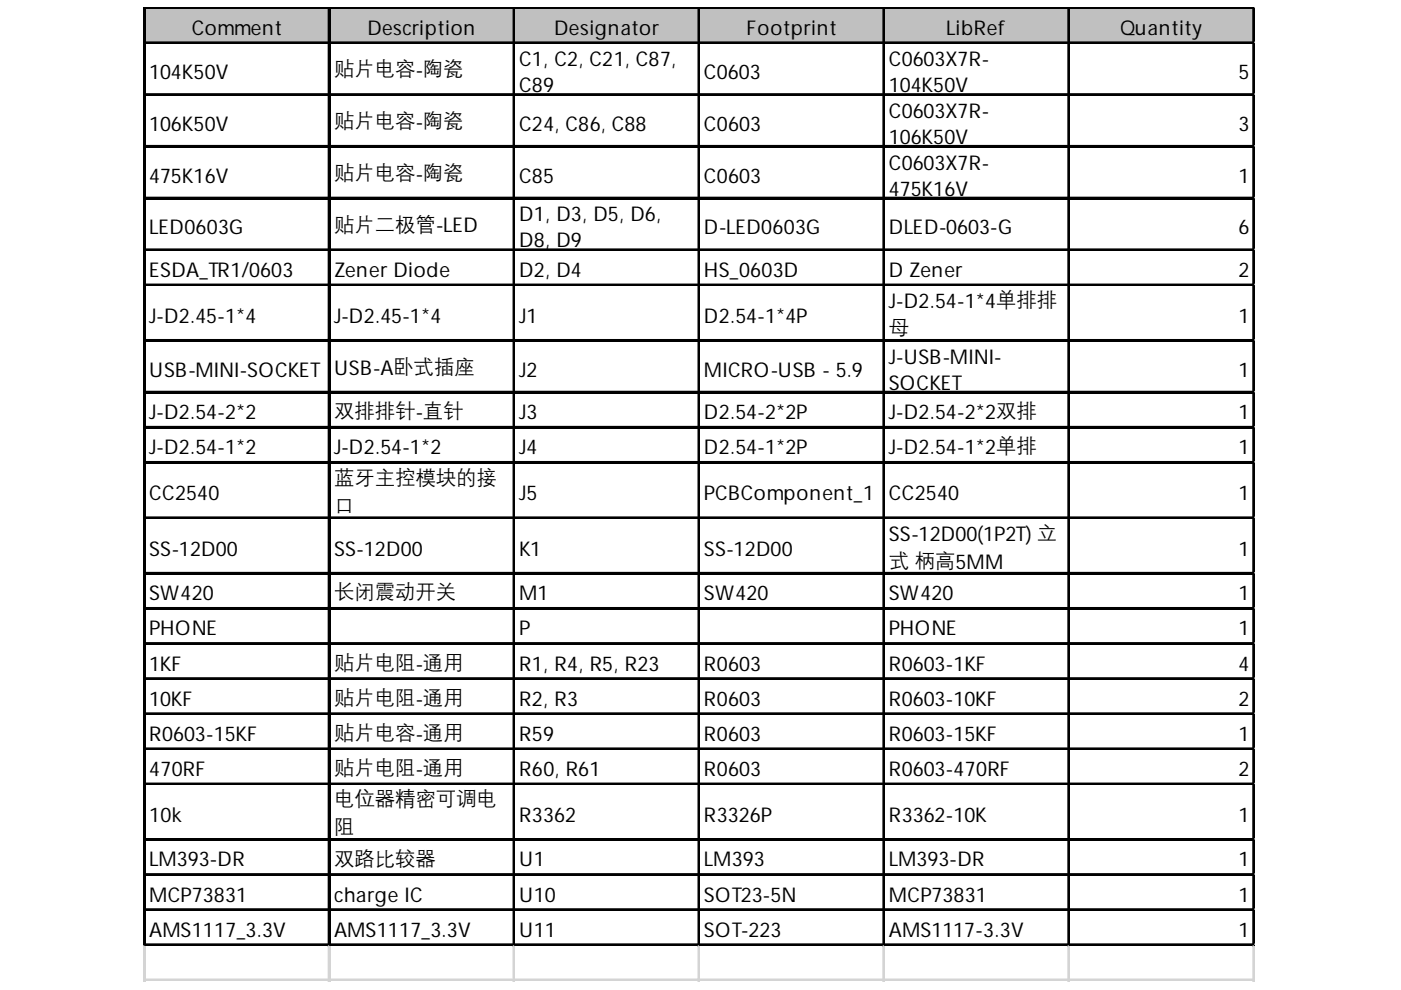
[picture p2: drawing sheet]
<svg xmlns="http://www.w3.org/2000/svg" width="297mm" height="210mm" viewBox="0 0 297 210" stroke-linecap="round" stroke-linejoin="round" font-family="sans-serif">
<defs><g id="words">
<g font-size="4.3">
<text x="40.7" y="7.4">Comment</text>
<text x="77.9" y="7.4">Description</text>
<text x="117.5" y="7.4">Designator</text>
<text x="158.3" y="7.4">Footprint</text>
<text x="200.6" y="7.4">LibRef</text>
<text x="237.5" y="7.4">Quantity</text>
<text x="31.6" y="16.8">104K50V</text>
<text x="70.8" y="16">贴片电容-陶瓷</text>
<text x="110" y="14">C1, C2, C21, C87,</text>
<text x="149.3" y="16.8">C0603</text>
<text x="188.5" y="14">C0603X7R-</text>
<text x="262.6" y="16.8">5</text>
<text x="110" y="19.5">C89</text>
<text x="188.5" y="19.5">104K50V</text>
<text x="31.6" y="27.7">106K50V</text>
<text x="70.8" y="27">贴片电容-陶瓷</text>
<text x="110" y="27.7">C24, C86, C88</text>
<text x="149.3" y="27.7">C0603</text>
<text x="188.5" y="25">C0603X7R-</text>
<text x="262.6" y="27.7">3</text>
<text x="188.5" y="30.5">106K50V</text>
<text x="188.5" y="36">C0603X7R-</text>
<text x="31.6" y="38.7">475K16V</text>
<text x="70.8" y="37.9">贴片电容-陶瓷</text>
<text x="110" y="38.7">C85</text>
<text x="149.3" y="38.7">C0603</text>
<text x="188.5" y="41.5">475K16V</text>
<text x="262.6" y="38.7">1</text>
<text x="110" y="46.9">D1, D3, D5, D6,</text>
<text x="31.6" y="49.7">LED0603G</text>
<text x="70.8" y="48.9">贴片二极管-LED</text>
<text x="110" y="52.4">D8, D9</text>
<text x="149.3" y="49.7">D-LED0603G</text>
<text x="188.5" y="49.7">DLED-0603-G</text>
<text x="262.6" y="49.7">6</text>
<text x="31.6" y="58.7">ESDA_TR1/0603</text>
<text x="70.8" y="58.7">Zener Diode</text>
<text x="110" y="58.7">D2, D4</text>
<text x="149.3" y="58.7">HS_0603D</text>
<text x="188.5" y="58.7">D Zener</text>
<text x="262.6" y="58.7">2</text>
<text x="188.5" y="65.4">J-D2.54-1*4单排排</text>
<text x="31.6" y="68.5">J-D2.45-1*4</text>
<text x="70.8" y="68.5">J-D2.45-1*4</text>
<text x="110" y="68.5">J1</text>
<text x="149.3" y="68.5">D2.54-1*4P</text>
<text x="188.5" y="70.9">母</text>
<text x="262.6" y="68.5">1</text>
<text x="188.5" y="77.1">J-USB-MINI-</text>
<text x="31.6" y="79.9">USB-MINI-SOCKET</text>
<text x="70.8" y="79.5">USB-A卧式插座</text>
<text x="110" y="79.9">J2</text>
<text x="149.3" y="79.9">MICRO-USB - 5.9</text>
<text x="188.5" y="82.6">SOCKET</text>
<text x="262.6" y="79.9">1</text>
<text x="31.6" y="88.9">J-D2.54-2*2</text>
<text x="70.8" y="88.5">双排排针-直针</text>
<text x="110" y="88.9">J3</text>
<text x="149.3" y="88.9">D2.54-2*2P</text>
<text x="188.5" y="88.9">J-D2.54-2*2双排</text>
<text x="262.6" y="88.9">1</text>
<text x="31.6" y="96.3">J-D2.54-1*2</text>
<text x="70.8" y="96.3">J-D2.54-1*2</text>
<text x="110" y="96.3">J4</text>
<text x="149.3" y="96.3">D2.54-1*2P</text>
<text x="188.5" y="96.3">J-D2.54-1*2单排</text>
<text x="262.6" y="96.3">1</text>
<text x="31.6" y="106.1">CC2540</text>
<text x="70.8" y="102.6">蓝牙主控模块的接</text>
<text x="110" y="106.1">J5</text>
<text x="149.3" y="106.1">PCBComponent_1</text>
<text x="188.5" y="106.1">CC2540</text>
<text x="262.6" y="106.1">1</text>
<text x="70.8" y="108.5">口</text>
<text x="31.6" y="117.9">SS-12D00</text>
<text x="70.8" y="117.9">SS-12D00</text>
<text x="110" y="117.9">K1</text>
<text x="149.3" y="117.9">SS-12D00</text>
<text x="188.5" y="114.7">SS-12D00(1P2T) 立</text>
<text x="262.6" y="117.9">1</text>
<text x="188.5" y="120.2">式 柄高5MM</text>
<text x="31.6" y="127.3">SW420</text>
<text x="70.8" y="126.9">长闭震动开关</text>
<text x="110" y="127.3">M1</text>
<text x="149.3" y="127.3">SW420</text>
<text x="188.5" y="127.3">SW420</text>
<text x="262.6" y="127.3">1</text>
<text x="31.6" y="134.7">PHONE</text>
<text x="110" y="134.7">P</text>
<text x="188.5" y="134.7">PHONE</text>
<text x="262.6" y="134.7">1</text>
<text x="31.6" y="142.2">1KF</text>
<text x="70.8" y="141.8">贴片电阻-通用</text>
<text x="110" y="142.2">R1, R4, R5, R23</text>
<text x="149.3" y="142.2">R0603</text>
<text x="188.5" y="142.2">R0603-1KF</text>
<text x="262.6" y="142.2">4</text>
<text x="31.6" y="149.6">10KF</text>
<text x="70.8" y="149.2">贴片电阻-通用</text>
<text x="110" y="149.6">R2, R3</text>
<text x="149.3" y="149.6">R0603</text>
<text x="188.5" y="149.6">R0603-10KF</text>
<text x="262.6" y="149.6">2</text>
<text x="31.6" y="157.1">R0603-15KF</text>
<text x="70.8" y="156.7">贴片电容-通用</text>
<text x="110" y="157.1">R59</text>
<text x="149.3" y="157.1">R0603</text>
<text x="188.5" y="157.1">R0603-15KF</text>
<text x="262.6" y="157.1">1</text>
<text x="31.6" y="164.5">470RF</text>
<text x="70.8" y="164.1">贴片电阻-通用</text>
<text x="110" y="164.5">R60, R61</text>
<text x="149.3" y="164.5">R0603</text>
<text x="188.5" y="164.5">R0603-470RF</text>
<text x="262.6" y="164.5">2</text>
<text x="70.8" y="170.8">电位器精密可调电</text>
<text x="31.6" y="174.3">10k</text>
<text x="70.8" y="176.7">阻</text>
<text x="110" y="174.3">R3362</text>
<text x="149.3" y="174.3">R3326P</text>
<text x="188.5" y="174.3">R3362-10K</text>
<text x="262.6" y="174.3">1</text>
<text x="31.6" y="183.7">LM393-DR</text>
<text x="70.8" y="183.3">双路比较器</text>
<text x="110" y="183.7">U1</text>
<text x="149.3" y="183.7">LM393</text>
<text x="188.5" y="183.7">LM393-DR</text>
<text x="262.6" y="183.7">1</text>
<text x="31.6" y="191.1">MCP73831</text>
<text x="70.8" y="191.1">charge IC</text>
<text x="110" y="191.1">U10</text>
<text x="149.3" y="191.1">SOT23-5N</text>
<text x="188.5" y="191.1">MCP73831</text>
<text x="262.6" y="191.1">1</text>
<text x="31.6" y="198.6">AMS1117_3.3V</text>
<text x="70.8" y="198.6">AMS1117_3.3V</text>
<text x="110" y="198.6">U11</text>
<text x="149.3" y="198.6">SOT-223</text>
<text x="188.5" y="198.6">AMS1117-3.3V</text>
<text x="262.6" y="198.6">1</text>
</g>
</g></defs>
<path d="M30.8 1.9h235.2v7.5h-235.2z" fill="#c0c0c0"/>
<g fill="none" stroke="#000" stroke-width=".39">
<path d="M30.5 1.5v199.1M30.7 1.5v199.1M30.8 1.5h235.2M30.8 1.7h235.2M30.8 9h235.2M30.8 9.2h235.2M30.8 19.9h235.2M69.7 1.9v198.7M69.9 1.9v198.7M108.9 1.9v198.7M109.1 1.9v198.7M148.1 1.9v198.7"/>
<path d="M148.3 1.9v198.7M187.3 1.9v198.7M187.5 1.9v198.7M226.5 1.9v198.7M226.7 1.9v198.7M265.7 1.9v198.7M30.8 20.1h235.2M30.8 30.9h235.2M30.8 31.1h235.2M30.8 41.9h235.2M30.8 42.1h235.2M30.8 52.9h235.2"/>
<path d="M30.8 53.1h235.2M30.8 60.3h235.2M30.8 60.5h235.2M30.8 72.1h235.2M30.8 72.3h235.2M30.8 83h235.2M30.8 83.2h235.2M30.8 90.5h235.2M30.8 90.7h235.2M30.8 97.9h235.2M30.8 98.1h235.2M30.8 109.7h235.2"/>
<path d="M30.8 109.9h235.2M30.8 121.4h235.2M30.8 121.6h235.2M30.8 128.9h235.2M30.8 129.1h235.2M30.8 136.3h235.2M30.8 136.5h235.2M30.8 143.8h235.2M30.8 144h235.2M30.8 151.2h235.2M30.8 151.4h235.2M30.8 158.7h235.2"/>
<path d="M30.8 158.9h235.2M30.8 166.1h235.2M30.8 166.3h235.2M30.8 177.9h235.2M30.8 178.1h235.2M30.8 185.3h235.2M30.8 185.5h235.2M30.8 192.8h235.2M30.8 193h235.2M30.8 200.2h235.2M30.8 200.4h235.2"/>
</g>
<path d="M265.8 1.9v198.7" fill="none" stroke="#000" stroke-width=".27"/>
<g fill="none" stroke="#d4d4d4" stroke-width=".39">
<path d="M30.5 200.6v7.5M30.5 207.7h235.5M30.5 207.9h235.5M30.7 200.6v7.5M69.7 200.6v7.5M69.9 200.6v7.5M108.9 200.6v7.5M109.1 200.6v7.5M148.1 200.6v7.5M148.3 200.6v7.5M187.3 200.6v7.5M187.5 200.6v7.5"/>
<path d="M226.5 200.6v7.5M226.7 200.6v7.5M265.7 200.6v7.5"/>
</g>
<path d="M265.8 200.6v7.5" fill="none" stroke="#d4d4d4" stroke-width=".27"/>
<use href="#words"/>
</svg>
